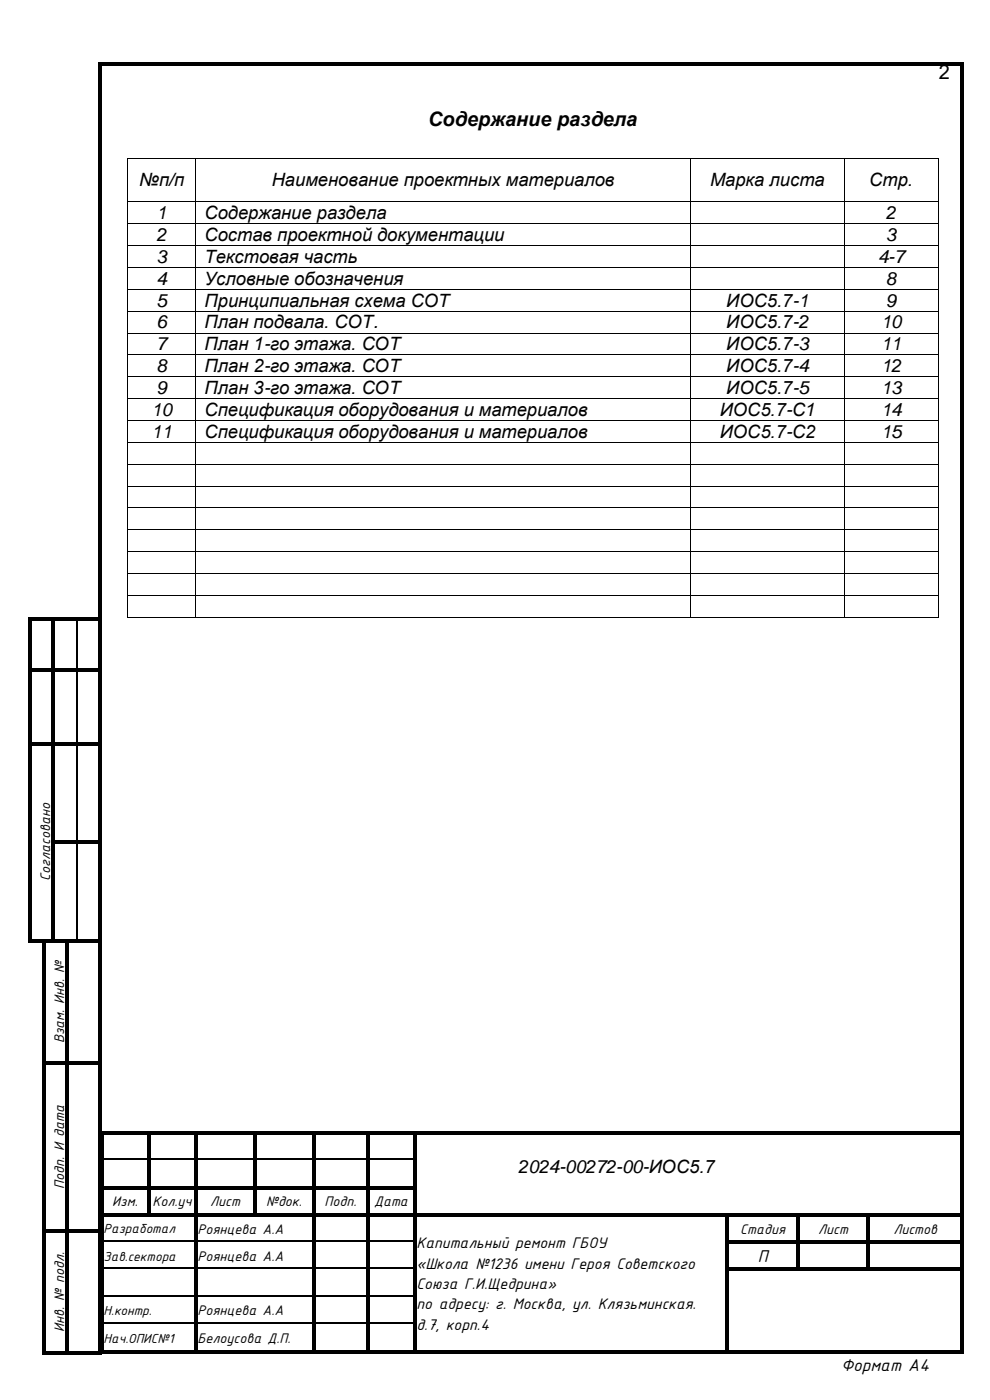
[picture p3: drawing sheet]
<svg xmlns="http://www.w3.org/2000/svg" width="210mm" height="297mm" viewBox="0 0 210 297" stroke-linecap="round" stroke-linejoin="round" font-family="sans-serif">
<defs><g id="words">
<g font-size="4.2">
<text x="199.1" y="16.9">2</text>
<text x="90.8" y="26.6">Содержание раздела</text>
</g>
<g font-size="3.9">
<text x="29.5" y="39.5">№п/п</text>
<text x="57.7" y="39.5">Наименование проектных материалов</text>
<text x="150.6" y="39.5">Марка листа</text>
<text x="184.4" y="39.5">Стр.</text>
<text x="33.2" y="46.5">1</text>
<text x="43.4" y="46.5">Содержание раздела</text>
<text x="188" y="46.5">2</text>
<text x="33.2" y="51.1">2</text>
<text x="43.4" y="51.1">Состав проектной документации</text>
<text x="188" y="51.1">3</text>
<text x="33.2" y="55.8">3</text>
<text x="43.4" y="55.8">Текстовая часть</text>
<text x="186.3" y="55.8">4-7</text>
<text x="33.2" y="60.4">4</text>
<text x="33.2" y="65.1">5</text>
<text x="43.4" y="60.4">Условные обозначения</text>
<text x="43.4" y="65.1">Принципиальная схема СОТ</text>
<text x="154.1" y="65.1">ИОС5.7-1</text>
<text x="188" y="60.4">8</text>
<text x="188" y="65.1">9</text>
<text x="33.2" y="69.7">6</text>
<text x="43.4" y="69.7">План подвала. СОТ.</text>
<text x="154.1" y="69.7">ИОС5.7-2</text>
<text x="186.9" y="69.7">10</text>
<text x="33.2" y="74.3">7</text>
<text x="43.4" y="74.3">План 1-го этажа. СОТ</text>
<text x="154.1" y="74.3">ИОС5.7-3</text>
<text x="186.9" y="74.3">11</text>
<text x="33.2" y="79">8</text>
<text x="33.2" y="83.6">9</text>
<text x="43.4" y="79">План 2-го этажа. СОТ</text>
<text x="43.4" y="83.6">План 3-го этажа. СОТ</text>
<text x="154.1" y="79">ИОС5.7-4</text>
<text x="154.1" y="83.6">ИОС5.7-5</text>
<text x="186.9" y="79">12</text>
<text x="186.9" y="83.6">13</text>
<text x="32.1" y="88.3">10</text>
<text x="43.4" y="88.3">Спецификация оборудования и материалов</text>
<text x="152.7" y="88.3">ИОС5.7-С1</text>
<text x="186.9" y="88.3">14</text>
<text x="32.1" y="92.9">11</text>
<text x="43.4" y="92.9">Спецификация оборудования и материалов</text>
<text x="152.7" y="92.9">ИОС5.7-С2</text>
<text x="186.9" y="92.9">15</text>
<text x="110" y="248.9">2024-00272-00-ИОС5.7</text>
<text x="160.7" y="267.8">П</text>
<text x="178.4" y="290.8">Формат А4</text>
</g>
<g font-size="3.5">
<text x="88.4" y="264.8">Капитальный ремонт ГБОУ</text>
<text x="88.4" y="269.2">«Школа №1236 имени Героя Советского</text>
<text x="88.4" y="273.5">Союза Г.И.Щедрина»</text>
<text x="88.4" y="277.8">по адресу: г. Москва, ул. Клязьминская.</text>
<text x="88.4" y="282.1">д.7, корп.4</text>
</g>
<g font-size="3.2">
<text x="10.7" y="187" transform="rotate(-90 10.7 187)">Согласовано</text>
<text x="13.6" y="221.3" transform="rotate(-90 13.6 221.3)">Взам. Инв. №</text>
<text x="13.6" y="252.3" transform="rotate(-90 13.6 252.3)">Подп. И дата</text>
<text x="23.8" y="255.9">Изм.</text>
<text x="32.4" y="255.9">Кол.уч</text>
<text x="44.6" y="255.9">Лист</text>
<text x="56.4" y="255.9">№док.</text>
<text x="68.9" y="255.9">Подп.</text>
<text x="79.4" y="255.9">Дата</text>
<text x="41.9" y="261.7">Роянцева А.А</text>
<text x="157" y="261.7">Стадия</text>
<text x="173.6" y="261.7">Лист</text>
<text x="189.5" y="261.7">Листов</text>
<text x="41.9" y="267.5">Роянцева А.А</text>
<text x="41.9" y="279.1">Роянцева А.А</text>
<text x="13.6" y="282.6" transform="rotate(-90 13.6 282.6)">Инв. № подл.</text>
<text x="41.9" y="284.9">Белоусова Д.П.</text>
</g>
<g font-size="3">
<text x="22" y="261.7">Разработал</text>
<text x="22" y="267.5">Зав.сектора</text>
<text x="22" y="279">Н.контр.</text>
<text x="22" y="284.8">Нач.ОПИС№1</text>
</g>
</g></defs>
<g fill="#000">
<path d="M20.8 13.1h.8v.8h-.8z" fill-rule="evenodd"/>
<path d="M20.8 13.1h.8v.8h-.8z" fill-rule="evenodd"/>
<path d="M21.6 13.1h182.2v.8h-182.2z" fill-rule="evenodd"/>
<path d="M203.8 13.1h.7v.8h-.7z" fill-rule="evenodd"/>
<path d="M203.8 13.1h.7v.8h-.7z" fill-rule="evenodd"/>
<path d="M27 33.5h.2v.1h-.2z" fill-rule="evenodd"/>
<path d="M27 33.5h.2v.1h-.2z" fill-rule="evenodd"/>
<path d="M41.4 33.5h.2v.1h-.2z" fill-rule="evenodd"/>
<path d="M146.5 33.5h.1v.1h-.1z" fill-rule="evenodd"/>
<path d="M179 33.5h.1v.1h-.1z" fill-rule="evenodd"/>
<path d="M199 33.5h.1v.1h-.1z" fill-rule="evenodd"/>
<path d="M199 33.5h.1v.1h-.1z" fill-rule="evenodd"/>
<path d="M27 42.7h.2v.2h-.2z" fill-rule="evenodd"/>
<path d="M27 47.4h.2v.1h-.2z" fill-rule="evenodd"/>
<path d="M27 52h.2v.2h-.2z" fill-rule="evenodd"/>
<path d="M27 56.6h.2v.2h-.2z" fill-rule="evenodd"/>
<path d="M41.4 42.7h.2v.2h-.2z" fill-rule="evenodd"/>
<path d="M41.4 47.4h.2v.1h-.2z" fill-rule="evenodd"/>
<path d="M41.4 52h.2v.2h-.2z" fill-rule="evenodd"/>
<path d="M41.4 56.6h.2v.2h-.2z" fill-rule="evenodd"/>
<path d="M146.5 42.7h.1v.2h-.1z" fill-rule="evenodd"/>
<path d="M146.5 47.4h.1v.1h-.1z" fill-rule="evenodd"/>
<path d="M146.5 52h.1v.2h-.1z" fill-rule="evenodd"/>
<path d="M146.5 56.6h.1v.2h-.1z" fill-rule="evenodd"/>
<path d="M179 42.7h.1v.2h-.1z" fill-rule="evenodd"/>
<path d="M179 47.4h.1v.1h-.1z" fill-rule="evenodd"/>
<path d="M179 52h.1v.2h-.1z" fill-rule="evenodd"/>
<path d="M179 56.6h.1v.2h-.1z" fill-rule="evenodd"/>
<path d="M199 42.7h.1v.2h-.1z" fill-rule="evenodd"/>
<path d="M199 47.4h.1v.1h-.1z" fill-rule="evenodd"/>
<path d="M199 52h.1v.2h-.1z" fill-rule="evenodd"/>
<path d="M199 56.6h.1v.2h-.1z" fill-rule="evenodd"/>
<path d="M27 61.3h.2v.1h-.2z" fill-rule="evenodd"/>
<path d="M27 65.9h.2v.2h-.2z" fill-rule="evenodd"/>
<path d="M27 70.6h.2v.1h-.2z" fill-rule="evenodd"/>
<path d="M27 75.2h.2v.2h-.2z" fill-rule="evenodd"/>
<path d="M41.4 61.3h.2v.1h-.2z" fill-rule="evenodd"/>
<path d="M41.4 65.9h.2v.2h-.2z" fill-rule="evenodd"/>
<path d="M41.4 70.6h.2v.1h-.2z" fill-rule="evenodd"/>
<path d="M41.4 75.2h.2v.2h-.2z" fill-rule="evenodd"/>
<path d="M146.5 61.3h.1v.1h-.1z" fill-rule="evenodd"/>
<path d="M146.5 65.9h.1v.2h-.1z" fill-rule="evenodd"/>
<path d="M146.5 70.6h.1v.1h-.1z" fill-rule="evenodd"/>
<path d="M146.5 75.2h.1v.2h-.1z" fill-rule="evenodd"/>
<path d="M179 61.3h.1v.1h-.1z" fill-rule="evenodd"/>
<path d="M179 65.9h.1v.2h-.1z" fill-rule="evenodd"/>
<path d="M179 70.6h.1v.1h-.1z" fill-rule="evenodd"/>
<path d="M179 75.2h.1v.2h-.1z" fill-rule="evenodd"/>
<path d="M199 61.3h.1v.1h-.1z" fill-rule="evenodd"/>
<path d="M199 65.9h.1v.2h-.1z" fill-rule="evenodd"/>
<path d="M199 70.6h.1v.1h-.1z" fill-rule="evenodd"/>
<path d="M199 75.2h.1v.2h-.1z" fill-rule="evenodd"/>
<path d="M27 79.8h.2v.2h-.2z" fill-rule="evenodd"/>
<path d="M27 84.5h.2v.1h-.2z" fill-rule="evenodd"/>
<path d="M27 89.1h.2v.2h-.2z" fill-rule="evenodd"/>
<path d="M27 93.7h.2v.2h-.2z" fill-rule="evenodd"/>
<path d="M27 98.4h.2v.2h-.2z" fill-rule="evenodd"/>
<path d="M41.4 79.8h.2v.2h-.2z" fill-rule="evenodd"/>
<path d="M41.4 84.5h.2v.1h-.2z" fill-rule="evenodd"/>
<path d="M41.4 89.1h.2v.2h-.2z" fill-rule="evenodd"/>
<path d="M41.4 93.7h.2v.2h-.2z" fill-rule="evenodd"/>
<path d="M41.4 98.4h.2v.2h-.2z" fill-rule="evenodd"/>
<path d="M146.5 79.8h.1v.2h-.1z" fill-rule="evenodd"/>
<path d="M146.5 84.5h.1v.1h-.1z" fill-rule="evenodd"/>
<path d="M146.5 89.1h.1v.2h-.1z" fill-rule="evenodd"/>
<path d="M146.5 93.7h.1v.2h-.1z" fill-rule="evenodd"/>
<path d="M146.5 98.4h.1v.2h-.1z" fill-rule="evenodd"/>
<path d="M179 79.8h.1v.2h-.1z" fill-rule="evenodd"/>
<path d="M179 84.5h.1v.1h-.1z" fill-rule="evenodd"/>
<path d="M179 89.1h.1v.2h-.1z" fill-rule="evenodd"/>
<path d="M179 93.7h.1v.2h-.1z" fill-rule="evenodd"/>
<path d="M179 98.4h.1v.2h-.1z" fill-rule="evenodd"/>
<path d="M199 79.8h.1v.2h-.1z" fill-rule="evenodd"/>
<path d="M199 84.5h.1v.1h-.1z" fill-rule="evenodd"/>
<path d="M199 89.1h.1v.2h-.1z" fill-rule="evenodd"/>
<path d="M199 93.7h.1v.2h-.1z" fill-rule="evenodd"/>
<path d="M199 98.4h.1v.2h-.1z" fill-rule="evenodd"/>
<path d="M27 103.1h.2v.1h-.2z" fill-rule="evenodd"/>
<path d="M27 107.7h.2v.1h-.2z" fill-rule="evenodd"/>
<path d="M27 112.3h.2v.2h-.2z" fill-rule="evenodd"/>
<path d="M27 116.9h.2v.2h-.2z" fill-rule="evenodd"/>
<path d="M41.4 103.1h.2v.1h-.2z" fill-rule="evenodd"/>
<path d="M41.4 107.7h.2v.1h-.2z" fill-rule="evenodd"/>
<path d="M41.4 112.3h.2v.2h-.2z" fill-rule="evenodd"/>
<path d="M41.4 116.9h.2v.2h-.2z" fill-rule="evenodd"/>
<path d="M146.5 103.1h.1v.1h-.1z" fill-rule="evenodd"/>
<path d="M146.5 107.7h.1v.1h-.1z" fill-rule="evenodd"/>
<path d="M146.5 112.3h.1v.2h-.1z" fill-rule="evenodd"/>
<path d="M146.5 116.9h.1v.2h-.1z" fill-rule="evenodd"/>
<path d="M179 103.1h.1v.1h-.1z" fill-rule="evenodd"/>
<path d="M179 107.7h.1v.1h-.1z" fill-rule="evenodd"/>
<path d="M179 112.3h.1v.2h-.1z" fill-rule="evenodd"/>
<path d="M179 116.9h.1v.2h-.1z" fill-rule="evenodd"/>
<path d="M199 103.1h.1v.1h-.1z" fill-rule="evenodd"/>
<path d="M199 107.7h.1v.1h-.1z" fill-rule="evenodd"/>
<path d="M199 112.3h.1v.2h-.1z" fill-rule="evenodd"/>
<path d="M199 116.9h.1v.2h-.1z" fill-rule="evenodd"/>
<path d="M5.9 131h.8v.8h-.8z" fill-rule="evenodd"/>
<path d="M5.9 131h.8v.7h-.8z" fill-rule="evenodd"/>
<path d="M6.7 131h4.2v.7h-4.2z" fill-rule="evenodd"/>
<path d="M10.9 131.7l.8 .1z" fill-rule="evenodd"/>
<path d="M10.9 131h.8v.7h-.8z" fill-rule="evenodd"/>
<path d="M11.7 131h4.5v.7h-4.5z" fill-rule="evenodd"/>
<path d="M16.2 131.7l.2 .1z" fill-rule="evenodd"/>
<path d="M16.2 131h.7v.7h-.7z" fill-rule="evenodd"/>
<path d="M16.9 131h4v.7h-4z" fill-rule="evenodd"/>
<path d="M20.9 131h.8v.8h-.8z" fill-rule="evenodd"/>
<path d="M20.9 131h.8v.7h-.8z" fill-rule="evenodd"/>
<path d="M27 121.6h.2v.2h-.2z" fill-rule="evenodd"/>
<path d="M27 126.3h.2v.1h-.2z" fill-rule="evenodd"/>
<path d="M27 130.9h.2v.1h-.2z" fill-rule="evenodd"/>
<path d="M27 130.9h.2v.1h-.2z" fill-rule="evenodd"/>
<path d="M41.4 121.6h.2v.2h-.2z" fill-rule="evenodd"/>
<path d="M41.4 126.3h.2v.1h-.2z" fill-rule="evenodd"/>
<path d="M41.4 130.9h.2v.1h-.2z" fill-rule="evenodd"/>
<path d="M146.5 121.6h.1v.2h-.1z" fill-rule="evenodd"/>
<path d="M146.5 126.3h.1v.1h-.1z" fill-rule="evenodd"/>
<path d="M146.5 130.9h.1v.1h-.1z" fill-rule="evenodd"/>
<path d="M179 121.6h.1v.2h-.1z" fill-rule="evenodd"/>
<path d="M179 126.3h.1v.1h-.1z" fill-rule="evenodd"/>
<path d="M179 130.9h.1v.1h-.1z" fill-rule="evenodd"/>
<path d="M199 121.6h.1v.2h-.1z" fill-rule="evenodd"/>
<path d="M199 126.3h.1v.1h-.1z" fill-rule="evenodd"/>
<path d="M199 130.9h.1v.1h-.1z" fill-rule="evenodd"/>
<path d="M199 130.9h.1v.1h-.1z" fill-rule="evenodd"/>
<path d="M5.9 131.8h.8v10h-.8z" fill-rule="evenodd"/>
<path d="M5.9 141.8h.8v.8h-.8z" fill-rule="evenodd"/>
<path d="M5.9 142.6h.8v14.9h-.8z" fill-rule="evenodd"/>
<path d="M5.9 157.5h.8v.8h-.8z" fill-rule="evenodd"/>
<path d="M6.7 141.8h4.2v.7h-4.2z" fill-rule="evenodd"/>
<path d="M6.7 157.5h4.2v.8h-4.2z" fill-rule="evenodd"/>
<path d="M10.9 131.8h.8v10h-.8z" fill-rule="evenodd"/>
<path d="M10.9 141.8h.8v.8h-.8z" fill-rule="evenodd"/>
<path d="M10.9 142.6h.8v14.9h-.8z" fill-rule="evenodd"/>
<path d="M10.9 157.5h.8v.8h-.8z" fill-rule="evenodd"/>
<path d="M11.7 141.8h4.5v.7h-4.5z" fill-rule="evenodd"/>
<path d="M11.7 157.5h4.5v.8h-4.5z" fill-rule="evenodd"/>
<path d="M16.2 142.5l.2 .1z" fill-rule="evenodd"/>
<path d="M16.2 141.8h.7v.7h-.7z" fill-rule="evenodd"/>
<path d="M16.2 158.3h.2z" fill-rule="evenodd"/>
<path d="M16.2 157.5h.7v.8h-.7z" fill-rule="evenodd"/>
<path d="M16.9 141.8h4v.7h-4z" fill-rule="evenodd"/>
<path d="M16.9 157.5h4v.8h-4z" fill-rule="evenodd"/>
<path d="M20.9 131.8h.8v10h-.8z" fill-rule="evenodd"/>
<path d="M20.9 141.8h.8v.8h-.8z" fill-rule="evenodd"/>
<path d="M20.9 142.6h.8v14.9h-.8z" fill-rule="evenodd"/>
<path d="M20.9 157.5h.8v.8h-.8z" fill-rule="evenodd"/>
<path d="M5.9 158.3h.8v20h-.8z" fill-rule="evenodd"/>
<path d="M5.9 178.3h.8v.8h-.8z" fill-rule="evenodd"/>
<path d="M10.9 158.3h.8v20h-.8z" fill-rule="evenodd"/>
<path d="M10.9 178.3h.8v.8h-.8z" fill-rule="evenodd"/>
<path d="M11.7 178.3h4.5v.8h-4.5z" fill-rule="evenodd"/>
<path d="M16.2 179.1h.2z" fill-rule="evenodd"/>
<path d="M16.2 178.3h.7v.8h-.7z" fill-rule="evenodd"/>
<path d="M16.9 178.3h4v.8h-4z" fill-rule="evenodd"/>
<path d="M20.9 158.3h.8v20h-.8z" fill-rule="evenodd"/>
<path d="M20.9 178.3h.8v.8h-.8z" fill-rule="evenodd"/>
<path d="M5.9 179.1h.8v20.1h-.8z" fill-rule="evenodd"/>
<path d="M5.9 199.2h.8v.7h-.8z" fill-rule="evenodd"/>
<path d="M5.9 199.2h.8v.7h-.8z" fill-rule="evenodd"/>
<path d="M6.7 199.2h4.2v.7h-4.2z" fill-rule="evenodd"/>
<path d="M10.9 179.1h.8v20.1h-.8z" fill-rule="evenodd"/>
<path d="M10.9 199.2h.8v.7h-.8z" fill-rule="evenodd"/>
<path d="M11.7 199.2h4.5v.7h-4.5z" fill-rule="evenodd"/>
<path d="M16.2 199.2h.7v.7h-.7z" fill-rule="evenodd"/>
<path d="M16.9 199.2h4v.7h-4z" fill-rule="evenodd"/>
<path d="M20.9 179.1h.8v20.1h-.8z" fill-rule="evenodd"/>
<path d="M20.9 199.2h.8v.7h-.8z" fill-rule="evenodd"/>
<path d="M20.9 199.2h.8v.7h-.8z" fill-rule="evenodd"/>
<path d="M8.9 199.3h.8v.8h-.8z" fill-rule="evenodd"/>
<path d="M8.9 199.3h.8v.7h-.8z" fill-rule="evenodd"/>
<path d="M9.7 199.3h4.2v.7h-4.2z" fill-rule="evenodd"/>
<path d="M13.9 200l.8 .1z" fill-rule="evenodd"/>
<path d="M13.9 199.3h.8v.7h-.8z" fill-rule="evenodd"/>
<path d="M14.7 199.3h6.2v.7h-6.2z" fill-rule="evenodd"/>
<path d="M20.9 199.3h.8v.8h-.8z" fill-rule="evenodd"/>
<path d="M20.9 199.3h.8v.7h-.8z" fill-rule="evenodd"/>
<path d="M8.9 200.1h.8v24.9h-.8z" fill-rule="evenodd"/>
<path d="M8.9 225h.8v.8h-.8z" fill-rule="evenodd"/>
<path d="M9.7 225h4.2v.8h-4.2z" fill-rule="evenodd"/>
<path d="M13.9 200.1h.8v24.9h-.8z" fill-rule="evenodd"/>
<path d="M13.9 225h.8v.8h-.8z" fill-rule="evenodd"/>
<path d="M14.7 225h6.2v.8h-6.2z" fill-rule="evenodd"/>
<path d="M20.9 200.1h.8v24.9h-.8z" fill-rule="evenodd"/>
<path d="M20.9 225h.8v.8h-.8z" fill-rule="evenodd"/>
<path d="M20.8 13.9h.8v226.1h-.8z" fill-rule="evenodd"/>
<path d="M20.8 240h.8v.8h-.8z" fill-rule="evenodd"/>
<path d="M20.8 240h.8v.8h-.8z" fill-rule="evenodd"/>
<path d="M21.2 240h.8v.8h-.8z" fill-rule="evenodd"/>
<path d="M21.2 240h.8v.8h-.8z" fill-rule="evenodd"/>
<path d="M21.2 240.8h.8v5h-.8z" fill-rule="evenodd"/>
<path d="M21.2 245.8h.8v.8h-.8z" fill-rule="evenodd"/>
<path d="M21.2 246.6h.8v5h-.8z" fill-rule="evenodd"/>
<path d="M21.2 251.6h.8v.8h-.8z" fill-rule="evenodd"/>
<path d="M21.2 252.4h.8v5h-.8z" fill-rule="evenodd"/>
<path d="M21.2 257.4h.8v.8h-.8z" fill-rule="evenodd"/>
<path d="M21.6 240h182.2v.8h-182.2z" fill-rule="evenodd"/>
<path d="M22 240h9.1v.8h-9.1z" fill-rule="evenodd"/>
<path d="M22 251.6h9.1v.7h-9.1z" fill-rule="evenodd"/>
<path d="M22 257.4h9.1v.7h-9.1z" fill-rule="evenodd"/>
<path d="M31.1 240.8h.8z" fill-rule="evenodd"/>
<path d="M31.1 240h.8v.8h-.8z" fill-rule="evenodd"/>
<path d="M31.1 240.8h.8v5h-.8z" fill-rule="evenodd"/>
<path d="M31.1 245.8h.8v.8h-.8z" fill-rule="evenodd"/>
<path d="M31.1 246.6h.8v5h-.8z" fill-rule="evenodd"/>
<path d="M31.1 251.6h.8v.8h-.8z" fill-rule="evenodd"/>
<path d="M31.1 252.4h.8v5h-.8z" fill-rule="evenodd"/>
<path d="M31.1 257.4h.8v.7h-.8z" fill-rule="evenodd"/>
<path d="M31.9 240h9.2v.8h-9.2z" fill-rule="evenodd"/>
<path d="M31.9 251.6h9.2v.7h-9.2z" fill-rule="evenodd"/>
<path d="M31.9 257.4h9.2v.7h-9.2z" fill-rule="evenodd"/>
<path d="M41.1 240.8h.8z" fill-rule="evenodd"/>
<path d="M41.1 240h.8v.8h-.8z" fill-rule="evenodd"/>
<path d="M41.1 240.8h.8v5h-.8z" fill-rule="evenodd"/>
<path d="M41.1 245.8h.8v.8h-.8z" fill-rule="evenodd"/>
<path d="M41.1 246.6h.8v5h-.8z" fill-rule="evenodd"/>
<path d="M41.1 251.6h.8v.8h-.8z" fill-rule="evenodd"/>
<path d="M41.1 252.4h.8v5h-.8z" fill-rule="evenodd"/>
<path d="M41.1 257.4h.8v.8h-.8z" fill-rule="evenodd"/>
<path d="M41.9 240h11.7v.8h-11.7z" fill-rule="evenodd"/>
<path d="M41.9 251.6h11.7v.7h-11.7z" fill-rule="evenodd"/>
<path d="M41.9 257.4h11.7v.7h-11.7z" fill-rule="evenodd"/>
<path d="M53.6 240.8h.8z" fill-rule="evenodd"/>
<path d="M53.6 240h.8v.8h-.8z" fill-rule="evenodd"/>
<path d="M53.6 240.8h.8v5h-.8z" fill-rule="evenodd"/>
<path d="M53.6 245.8h.8v.8h-.8z" fill-rule="evenodd"/>
<path d="M53.6 246.6h.8v5h-.8z" fill-rule="evenodd"/>
<path d="M53.6 251.6h.8v.8h-.8z" fill-rule="evenodd"/>
<path d="M53.6 252.4h.8v5h-.8z" fill-rule="evenodd"/>
<path d="M53.6 257.4h.8v.7h-.8z" fill-rule="evenodd"/>
<path d="M54.4 240h11.7v.8h-11.7z" fill-rule="evenodd"/>
<path d="M54.4 251.6h11.7v.7h-11.7z" fill-rule="evenodd"/>
<path d="M54.4 257.4h11.7v.7h-11.7z" fill-rule="evenodd"/>
<path d="M66.1 240.8h.8z" fill-rule="evenodd"/>
<path d="M66.1 240h.8v.8h-.8z" fill-rule="evenodd"/>
<path d="M66.1 240.8h.8v5h-.8z" fill-rule="evenodd"/>
<path d="M66.1 245.8h.8v.8h-.8z" fill-rule="evenodd"/>
<path d="M66.1 246.6h.8v5h-.8z" fill-rule="evenodd"/>
<path d="M66.1 251.6h.8v.8h-.8z" fill-rule="evenodd"/>
<path d="M66.1 252.4h.8v5h-.8z" fill-rule="evenodd"/>
<path d="M66.1 257.4h.8v.8h-.8z" fill-rule="evenodd"/>
<path d="M66.9 240h10.7v.8h-10.7z" fill-rule="evenodd"/>
<path d="M66.9 251.6h10.7v.7h-10.7z" fill-rule="evenodd"/>
<path d="M66.9 257.4h10.7v.7h-10.7z" fill-rule="evenodd"/>
<path d="M77.6 240.8h.8z" fill-rule="evenodd"/>
<path d="M77.6 240h.8v.8h-.8z" fill-rule="evenodd"/>
<path d="M77.6 240.8h.8v5h-.8z" fill-rule="evenodd"/>
<path d="M77.6 245.8h.8v.8h-.8z" fill-rule="evenodd"/>
<path d="M77.6 246.6h.8v5h-.8z" fill-rule="evenodd"/>
<path d="M77.6 251.6h.8v.8h-.8z" fill-rule="evenodd"/>
<path d="M77.6 252.4h.8v5h-.8z" fill-rule="evenodd"/>
<path d="M77.6 257.4h.8v.8h-.8z" fill-rule="evenodd"/>
<path d="M78.4 240h9.2v.8h-9.2z" fill-rule="evenodd"/>
<path d="M78.4 251.6h9.2v.7h-9.2z" fill-rule="evenodd"/>
<path d="M78.4 257.4h9.2v.7h-9.2z" fill-rule="evenodd"/>
<path d="M87.6 240.8h.8z" fill-rule="evenodd"/>
<path d="M87.6 240h.8v.8h-.8z" fill-rule="evenodd"/>
<path d="M87.6 240.8h.8v5h-.8z" fill-rule="evenodd"/>
<path d="M87.6 245.8h.8v.8h-.8z" fill-rule="evenodd"/>
<path d="M87.6 246.6h.8v5h-.8z" fill-rule="evenodd"/>
<path d="M87.6 251.6h.8v.8h-.8z" fill-rule="evenodd"/>
<path d="M87.6 252.4h.8v5h-.8z" fill-rule="evenodd"/>
<path d="M87.6 257.4h.8v.8h-.8z" fill-rule="evenodd"/>
<path d="M88.4 240h115.4v.8h-115.4z" fill-rule="evenodd"/>
<path d="M88.4 257.4h65.5v.7h-65.5z" fill-rule="evenodd"/>
<path d="M153.9 258.1l.8 .1z" fill-rule="evenodd"/>
<path d="M153.9 257.4h.8v.7h-.8z" fill-rule="evenodd"/>
<path d="M154.7 257.4h14.2v.7h-14.2z" fill-rule="evenodd"/>
<path d="M168.9 258.1l.8 .1z" fill-rule="evenodd"/>
<path d="M168.9 257.4h.8v.7h-.8z" fill-rule="evenodd"/>
<path d="M169.7 257.4h14.1v.7h-14.1z" fill-rule="evenodd"/>
<path d="M183.8 258.1l.8 .1z" fill-rule="evenodd"/>
<path d="M183.8 257.4h.8v.7h-.8z" fill-rule="evenodd"/>
<path d="M184.6 257.4h19.2v.7h-19.2z" fill-rule="evenodd"/>
<path d="M203.8 240h.7v.8h-.7z" fill-rule="evenodd"/>
<path d="M203.8 240h.7v.8h-.7z" fill-rule="evenodd"/>
<path d="M203.8 240.8h.7v5h-.7z" fill-rule="evenodd"/>
<path d="M203.8 245.8h.7v.8h-.7z" fill-rule="evenodd"/>
<path d="M203.8 246.6h.7v5h-.7z" fill-rule="evenodd"/>
<path d="M203.8 251.6h.7v.8h-.7z" fill-rule="evenodd"/>
<path d="M203.8 252.4h.7v5h-.7z" fill-rule="evenodd"/>
<path d="M203.8 257.4h.7v.8h-.7z" fill-rule="evenodd"/>
<path d="M203.8 13.9h.7v226.1h-.7z" fill-rule="evenodd"/>
<path d="M203.8 240h.7v.8h-.7z" fill-rule="evenodd"/>
<path d="M203.8 240h.7v.8h-.7z" fill-rule="evenodd"/>
<path d="M8.9 225.8h.8v35.1h-.8z" fill-rule="evenodd"/>
<path d="M8.9 260.9h.8v.8h-.8z" fill-rule="evenodd"/>
<path d="M9.7 260.9h4.2v.7h-4.2z" fill-rule="evenodd"/>
<path d="M13.9 225.8h.8v35.1h-.8z" fill-rule="evenodd"/>
<path d="M13.9 260.9h.8v.8h-.8z" fill-rule="evenodd"/>
<path d="M14.7 260.9h6.2v.7h-6.2z" fill-rule="evenodd"/>
<path d="M20.9 225.8h.8v35.1h-.8z" fill-rule="evenodd"/>
<path d="M20.9 260.9h.8v.8h-.8z" fill-rule="evenodd"/>
<path d="M21.2 258.2h.8v4.9h-.8z" fill-rule="evenodd"/>
<path d="M21.2 263.1h.8v.8h-.8z" fill-rule="evenodd"/>
<path d="M21.2 263.9h.8v5h-.8z" fill-rule="evenodd"/>
<path d="M21.2 268.9h.8v.8h-.8z" fill-rule="evenodd"/>
<path d="M21.2 269.7h.8v5h-.8z" fill-rule="evenodd"/>
<path d="M21.2 274.7h.8v.8h-.8z" fill-rule="evenodd"/>
<path d="M41.1 258.2h.8v4.9h-.8z" fill-rule="evenodd"/>
<path d="M41.1 263.1h.8v.8h-.8z" fill-rule="evenodd"/>
<path d="M41.1 263.9h.8v5h-.8z" fill-rule="evenodd"/>
<path d="M41.1 268.9h.8v.8h-.8z" fill-rule="evenodd"/>
<path d="M41.1 269.7h.8v5h-.8z" fill-rule="evenodd"/>
<path d="M41.1 274.7h.8v.8h-.8z" fill-rule="evenodd"/>
<path d="M66.1 258.2h.8v4.9h-.8z" fill-rule="evenodd"/>
<path d="M66.1 263.1h.8v.8h-.8z" fill-rule="evenodd"/>
<path d="M66.1 263.9h.8v5h-.8z" fill-rule="evenodd"/>
<path d="M66.1 268.9h.8v.8h-.8z" fill-rule="evenodd"/>
<path d="M66.1 269.7h.8v5h-.8z" fill-rule="evenodd"/>
<path d="M66.1 274.7h.8v.8h-.8z" fill-rule="evenodd"/>
<path d="M77.6 258.2h.8v4.9h-.8z" fill-rule="evenodd"/>
<path d="M77.6 263.1h.8v.8h-.8z" fill-rule="evenodd"/>
<path d="M77.6 263.9h.8v5h-.8z" fill-rule="evenodd"/>
<path d="M77.6 268.9h.8v.8h-.8z" fill-rule="evenodd"/>
<path d="M77.6 269.7h.8v5h-.8z" fill-rule="evenodd"/>
<path d="M77.6 274.7h.8v.8h-.8z" fill-rule="evenodd"/>
<path d="M87.6 258.2h.8v4.9h-.8z" fill-rule="evenodd"/>
<path d="M87.6 263.1h.8v.8h-.8z" fill-rule="evenodd"/>
<path d="M87.6 263.9h.8v5h-.8z" fill-rule="evenodd"/>
<path d="M87.6 268.9h.8v.8h-.8z" fill-rule="evenodd"/>
<path d="M87.6 269.7h.8v5h-.8z" fill-rule="evenodd"/>
<path d="M87.6 274.7h.8v.8h-.8z" fill-rule="evenodd"/>
<path d="M153.9 258.2h.8v4.9h-.8z" fill-rule="evenodd"/>
<path d="M153.9 263.1h.8v.8h-.8z" fill-rule="evenodd"/>
<path d="M153.9 263.9h.8v5h-.8z" fill-rule="evenodd"/>
<path d="M153.9 268.9h.8v.8h-.8z" fill-rule="evenodd"/>
<path d="M153.9 269.7h.8v5h-.8z" fill-rule="evenodd"/>
<path d="M153.9 274.7h.8v.8h-.8z" fill-rule="evenodd"/>
<path d="M154.7 263.1h14.2v.8h-14.2z" fill-rule="evenodd"/>
<path d="M154.7 268.9h14.2v.8h-14.2z" fill-rule="evenodd"/>
<path d="M168.9 258.2h.8v4.9h-.8z" fill-rule="evenodd"/>
<path d="M168.9 263.1h.8v.8h-.8z" fill-rule="evenodd"/>
<path d="M168.9 263.9h.8v5h-.8z" fill-rule="evenodd"/>
<path d="M168.9 268.9h.8v.8h-.8z" fill-rule="evenodd"/>
<path d="M169.7 263.1h14.1v.8h-14.1z" fill-rule="evenodd"/>
<path d="M169.7 268.9h14.1v.8h-14.1z" fill-rule="evenodd"/>
<path d="M183.8 258.2h.8v4.9h-.8z" fill-rule="evenodd"/>
<path d="M183.8 263.1h.8v.8h-.8z" fill-rule="evenodd"/>
<path d="M183.8 263.9h.8v5h-.8z" fill-rule="evenodd"/>
<path d="M183.8 268.9h.8v.8h-.8z" fill-rule="evenodd"/>
<path d="M184.6 263.1h19.2v.8h-19.2z" fill-rule="evenodd"/>
<path d="M184.6 268.9h19.2v.8h-19.2z" fill-rule="evenodd"/>
<path d="M203.8 258.2h.7v4.9h-.7z" fill-rule="evenodd"/>
<path d="M203.8 263.1h.7v.8h-.7z" fill-rule="evenodd"/>
<path d="M203.8 263.9h.7v5h-.7z" fill-rule="evenodd"/>
<path d="M203.8 268.9h.7v.8h-.7z" fill-rule="evenodd"/>
<path d="M203.8 269.7h.7v5h-.7z" fill-rule="evenodd"/>
<path d="M203.8 274.7h.7v.8h-.7z" fill-rule="evenodd"/>
<path d="M8.9 261.7h.8v24.9h-.8z" fill-rule="evenodd"/>
<path d="M8.9 286.6h.8v.8h-.8z" fill-rule="evenodd"/>
<path d="M8.9 286.6h.8v.8h-.8z" fill-rule="evenodd"/>
<path d="M9.7 286.6h4.2v.8h-4.2z" fill-rule="evenodd"/>
<path d="M13.9 261.7h.8v24.9h-.8z" fill-rule="evenodd"/>
<path d="M13.9 286.6h.8v.8h-.8z" fill-rule="evenodd"/>
<path d="M14.7 286.6h6.2v.8h-6.2z" fill-rule="evenodd"/>
<path d="M20.9 261.7h.8v24.9h-.8z" fill-rule="evenodd"/>
<path d="M20.9 286.6h.8v.8h-.8z" fill-rule="evenodd"/>
<path d="M20.9 286.6h.8v.8h-.8z" fill-rule="evenodd"/>
<path d="M21.2 275.5h.8v5h-.8z" fill-rule="evenodd"/>
<path d="M21.2 280.5h.8v.8h-.8z" fill-rule="evenodd"/>
<path d="M21.2 281.3h.8v5h-.8z" fill-rule="evenodd"/>
<path d="M21.2 286.3h.8v.8h-.8z" fill-rule="evenodd"/>
<path d="M21.2 286.3h.8v.8h-.8z" fill-rule="evenodd"/>
<path d="M22 286.3h19.1v.8h-19.1z" fill-rule="evenodd"/>
<path d="M41.1 275.5h.8v5h-.8z" fill-rule="evenodd"/>
<path d="M41.1 280.5h.8v.8h-.8z" fill-rule="evenodd"/>
<path d="M41.1 281.3h.8v5h-.8z" fill-rule="evenodd"/>
<path d="M41.1 286.3h.8v.8h-.8z" fill-rule="evenodd"/>
<path d="M41.9 286.3h24.2v.8h-24.2z" fill-rule="evenodd"/>
<path d="M66.1 275.5h.8v5h-.8z" fill-rule="evenodd"/>
<path d="M66.1 280.5h.8v.8h-.8z" fill-rule="evenodd"/>
<path d="M66.1 281.3h.8v5h-.8z" fill-rule="evenodd"/>
<path d="M66.1 286.3h.8v.8h-.8z" fill-rule="evenodd"/>
<path d="M66.9 286.3h10.7v.8h-10.7z" fill-rule="evenodd"/>
<path d="M77.6 275.5h.8v5h-.8z" fill-rule="evenodd"/>
<path d="M77.6 280.5h.8v.8h-.8z" fill-rule="evenodd"/>
<path d="M77.6 281.3h.8v5h-.8z" fill-rule="evenodd"/>
<path d="M77.6 286.3h.8v.8h-.8z" fill-rule="evenodd"/>
<path d="M78.4 286.3h9.2v.8h-9.2z" fill-rule="evenodd"/>
<path d="M87.6 275.5h.8v5h-.8z" fill-rule="evenodd"/>
<path d="M87.6 280.5h.8v.8h-.8z" fill-rule="evenodd"/>
<path d="M87.6 281.3h.8v5h-.8z" fill-rule="evenodd"/>
<path d="M87.6 286.3h.8v.8h-.8z" fill-rule="evenodd"/>
<path d="M88.4 286.3h65.5v.8h-65.5z" fill-rule="evenodd"/>
<path d="M153.9 275.5h.8v5h-.8z" fill-rule="evenodd"/>
<path d="M153.9 280.5h.8v.8h-.8z" fill-rule="evenodd"/>
<path d="M153.9 281.3h.8v5h-.8z" fill-rule="evenodd"/>
<path d="M153.9 286.3h.8v.8h-.8z" fill-rule="evenodd"/>
<path d="M154.7 286.3h49.1v.8h-49.1z" fill-rule="evenodd"/>
<path d="M203.8 275.5h.7v5h-.7z" fill-rule="evenodd"/>
<path d="M203.8 280.5h.7v.8h-.7z" fill-rule="evenodd"/>
<path d="M203.8 281.3h.7v5h-.7z" fill-rule="evenodd"/>
<path d="M203.8 286.3h.7v.8h-.7z" fill-rule="evenodd"/>
<path d="M203.8 286.3h.7v.8h-.7z" fill-rule="evenodd"/>
</g>
<g fill="none" stroke="#000" stroke-width=".25">
<path d="M16.3 131.8v10M16.3 142.6v14.9M16.3 158.3v20M16.3 179.1v20.1M22 245.9h9.1M31.9 245.9h9.2M41.9 245.9h11.7M54.4 245.9h11.7M66.9 245.9h10.7M78.4 245.9h9.2M22 263.3h19.1M22 269.1h19.1"/>
<path d="M22 274.9h19.1M41.9 263.3h24.2M41.9 269.1h24.2M41.9 274.9h24.2M66.9 263.3h10.7M66.9 269.1h10.7M66.9 274.9h10.7M78.4 263.3h9.2M78.4 269.1h9.2M78.4 274.9h9.2M22 280.6h19.1M41.9 280.6h24.2"/>
<path d="M66.9 280.6h10.7M78.4 280.6h9.2"/>
</g>
<g fill="none" stroke="#000" stroke-width=".21">
<path d="M27.1 33.6v9.1M27.2 33.5h14.2M41.5 33.6v9.1M41.6 33.5h104.9M146.5 33.6v9.1M146.6 33.5h32.4M179.1 33.6v9.1M179.1 33.5h19.9M199 33.6v9.1M27.1 42.9v4.5M27.1 47.5v4.5M27.1 52.2v4.4"/>
<path d="M27.1 56.8v4.5M27.2 42.8h14.2M27.2 47.5h14.2M27.2 52.1h14.2M27.2 56.7h14.2M41.5 42.9v4.5M41.5 47.5v4.5M41.5 52.2v4.4M41.5 56.8v4.5M41.6 42.8h104.9M41.6 47.5h104.9M41.6 52.1h104.9"/>
<path d="M41.6 56.7h104.9M146.5 42.9v4.5M146.5 47.5v4.5M146.5 52.2v4.4M146.5 56.8v4.5M146.6 42.8h32.4M146.6 47.5h32.4M146.6 52.1h32.4M146.6 56.7h32.4M179.1 42.9v4.5M179.1 47.5v4.5M179.1 52.2v4.4"/>
<path d="M179.1 56.8v4.5M179.1 42.8h19.9M179.1 47.5h19.9M179.1 52.1h19.9M179.1 56.7h19.9M199 42.9v4.5M199 47.5v4.5M199 52.2v4.4M199 56.8v4.5M27.1 61.4v4.5M27.1 66.1v4.5M27.1 70.7v4.5"/>
<path d="M27.1 75.4v4.4M27.2 61.3h14.2M27.2 66h14.2M27.2 70.7h14.2M27.2 75.3h14.2M27.2 79.9h14.2M41.5 61.4v4.5M41.5 66.1v4.5M41.5 70.7v4.5M41.5 75.4v4.4M41.6 61.3h104.9M41.6 66h104.9"/>
<path d="M41.6 70.7h104.9M41.6 75.3h104.9M41.6 79.9h104.9M146.5 61.4v4.5M146.5 66.1v4.5M146.5 70.7v4.5M146.5 75.4v4.4M146.6 61.3h32.4M146.6 66h32.4M146.6 70.7h32.4M146.6 75.3h32.4M146.6 79.9h32.4"/>
<path d="M179.1 61.4v4.5M179.1 66.1v4.5M179.1 70.7v4.5M179.1 75.4v4.4M179.1 61.3h19.9M179.1 66h19.9M179.1 70.7h19.9M179.1 75.3h19.9M179.1 79.9h19.9M199 61.4v4.5M199 66.1v4.5M199 70.7v4.5"/>
<path d="M199 75.4v4.4M27.1 80v4.5M27.1 84.6v4.5M27.1 89.3v4.4M27.1 93.9v4.5M27.1 98.6v4.5M27.2 84.6h14.2M27.2 89.2h14.2M27.2 93.8h14.2M27.2 98.5h14.2M41.5 80v4.5M41.5 84.6v4.5"/>
<path d="M41.5 89.3v4.4M41.5 93.9v4.5M41.5 98.6v4.5M41.6 84.6h104.9M41.6 89.2h104.9M41.6 93.8h104.9M41.6 98.5h104.9M146.5 80v4.5M146.5 84.6v4.5M146.5 89.3v4.4M146.5 93.9v4.5M146.5 98.6v4.5"/>
<path d="M146.6 84.6h32.4M146.6 89.2h32.4M146.6 93.8h32.4M146.6 98.5h32.4M179.1 80v4.5M179.1 84.6v4.5M179.1 89.3v4.4M179.1 93.9v4.5M179.1 98.6v4.5M179.1 84.6h19.9M179.1 89.2h19.9M179.1 93.8h19.9"/>
<path d="M179.1 98.5h19.9M199 80v4.5M199 84.6v4.5M199 89.3v4.4M199 93.9v4.5M199 98.6v4.5M27.1 103.2v4.5M27.1 107.8v4.5M27.1 112.5v4.4M27.1 117.1v4.5M27.2 103.1h14.2M27.2 107.8h14.2"/>
<path d="M27.2 112.4h14.2M27.2 117h14.2M41.5 103.2v4.5M41.5 107.8v4.5M41.5 112.5v4.4M41.5 117.1v4.5M41.6 103.1h104.9M41.6 107.8h104.9M41.6 112.4h104.9M41.6 117h104.9M146.5 103.2v4.5M146.5 107.8v4.5"/>
<path d="M146.5 112.5v4.4M146.5 117.1v4.5M146.6 103.1h32.4M146.6 107.8h32.4M146.6 112.4h32.4M146.6 117h32.4M179.1 103.2v4.5M179.1 107.8v4.5M179.1 112.5v4.4M179.1 117.1v4.5M179.1 103.1h19.9M179.1 107.8h19.9"/>
<path d="M179.1 112.4h19.9M179.1 117h19.9M199 103.2v4.5M199 107.8v4.5M199 112.5v4.4M199 117.1v4.5M27.1 121.8v4.5M27.1 126.4v4.5M27.2 121.7h14.2M27.2 126.3h14.2M27.2 131h14.2M41.5 121.8v4.5"/>
<path d="M41.5 126.4v4.5M41.6 121.7h104.9M41.6 126.3h104.9M41.6 131h104.9M146.5 121.8v4.5M146.5 126.4v4.5M146.6 121.7h32.4M146.6 126.3h32.4M146.6 131h32.4M179.1 121.8v4.5M179.1 126.4v4.5M179.1 121.7h19.9"/>
<path d="M179.1 126.3h19.9M179.1 131h19.9M199 121.8v4.5M199 126.4v4.5"/>
</g>
<use href="#words"/>
</svg>
